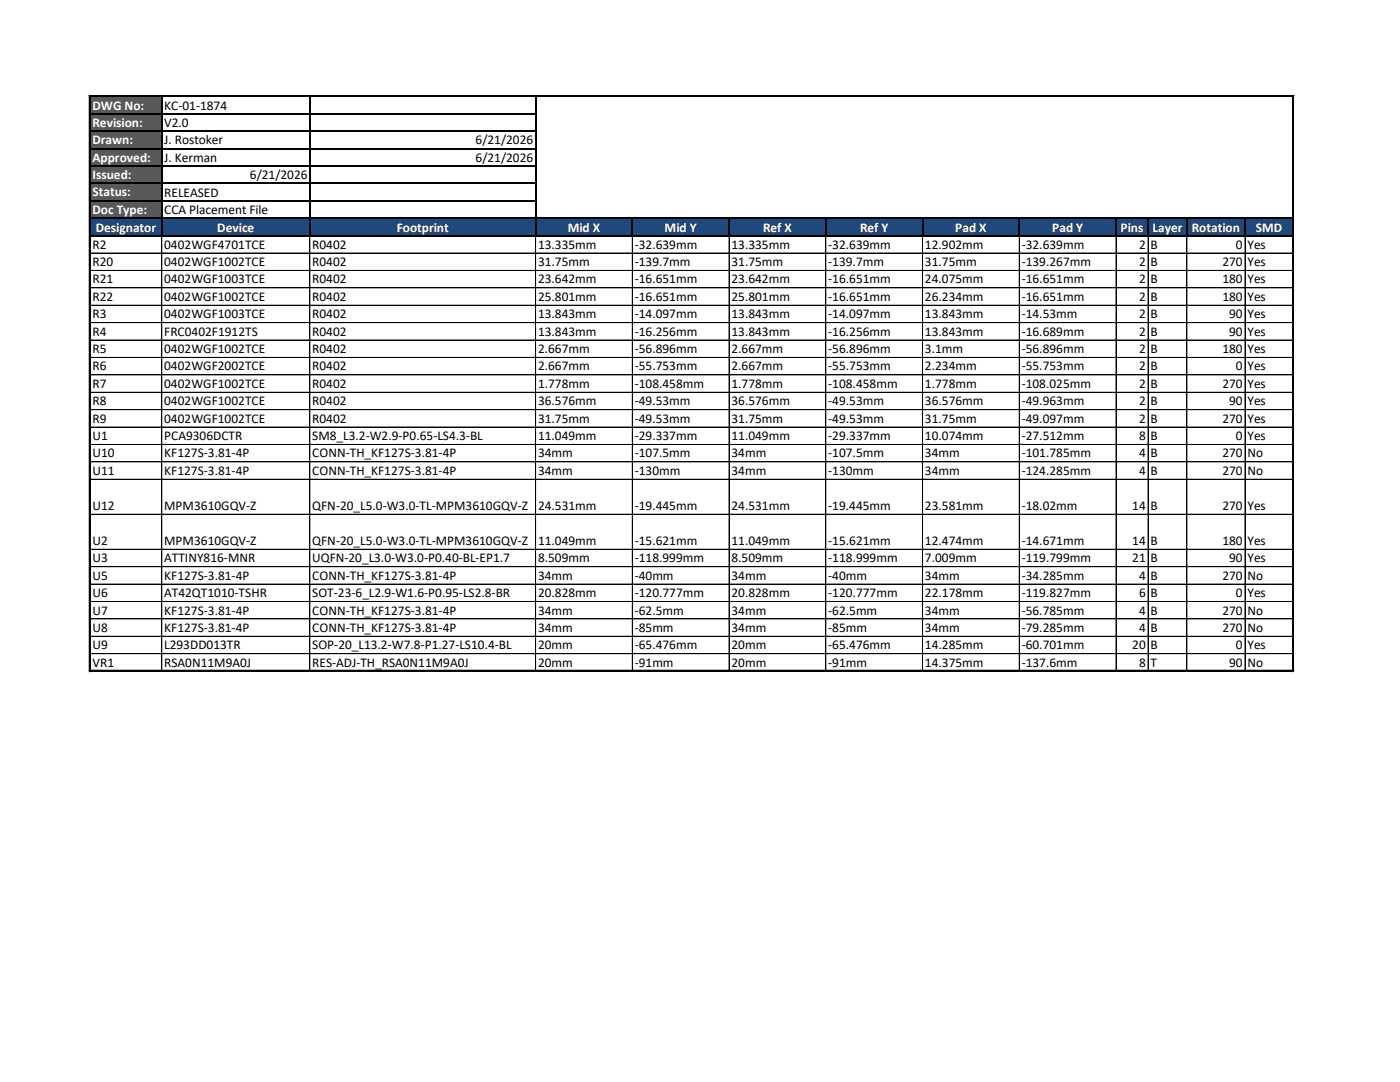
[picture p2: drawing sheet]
<svg xmlns="http://www.w3.org/2000/svg" width="279mm" height="216mm" viewBox="0 0 279 216" stroke-linecap="round" stroke-linejoin="round" font-family="sans-serif">
<defs><g id="words">
<g font-size="2.7" fill="#fff">
<text x="18.5" y="21.9">DWG No:</text>
<text x="18.5" y="25.4">Revision:</text>
<text x="18.5" y="28.8">Drawn:</text>
<text x="18.5" y="32.3">Approved:</text>
<text x="18.5" y="35.8">Issued:</text>
<text x="18.5" y="39.2">Status:</text>
<text x="18.5" y="42.7">Doc Type:</text>
<text x="19.1" y="46.2">Designator</text>
<text x="43.4" y="46.2">Device</text>
<text x="79.2" y="46.2">Footprint</text>
<text x="113.3" y="46.2">Mid X</text>
<text x="132.6" y="46.2">Mid Y</text>
<text x="152.3" y="46.2">Ref X</text>
<text x="171.6" y="46.2">Ref Y</text>
<text x="190.7" y="46.2">Pad X</text>
<text x="210" y="46.2">Pad Y</text>
<text x="223.6" y="46.2">Pins</text>
<text x="230" y="46.2">Layer</text>
<text x="237.9" y="46.2">Rotation</text>
<text x="250.6" y="46.2">SMD</text>
</g>
<g font-size="2.7">
<text x="32.8" y="21.9">KC-01-1874</text>
<text x="32.8" y="25.4">V2.0</text>
<text x="32.8" y="28.8">J. Rostoker</text>
<text x="94.9" y="28.8">6/21/2026</text>
<text x="32.8" y="32.3">J. Kerman</text>
<text x="49.9" y="35.7">6/21/2026</text>
<text x="94.9" y="32.3">6/21/2026</text>
<text x="32.8" y="39.3">RELEASED</text>
<text x="32.8" y="42.7">CCA Placement File</text>
<text x="18.5" y="49.6">R2</text>
<text x="18.5" y="53.1">R20</text>
<text x="32.8" y="49.6">0402WGF4701TCE</text>
<text x="32.8" y="53.1">0402WGF1002TCE</text>
<text x="62.3" y="49.6">R0402</text>
<text x="62.3" y="53.1">R0402</text>
<text x="107.4" y="49.6">13.335mm</text>
<text x="107.4" y="53.1">31.75mm</text>
<text x="126.7" y="49.6">-32.639mm</text>
<text x="126.7" y="53.1">-139.7mm</text>
<text x="146" y="49.6">13.335mm</text>
<text x="146" y="53.1">31.75mm</text>
<text x="165.3" y="49.6">-32.639mm</text>
<text x="165.3" y="53.1">-139.7mm</text>
<text x="184.6" y="49.6">12.902mm</text>
<text x="184.6" y="53.1">31.75mm</text>
<text x="203.9" y="49.6">-32.639mm</text>
<text x="203.9" y="53.1">-139.267mm</text>
<text x="227.3" y="49.6">2</text>
<text x="227.3" y="53.1">2</text>
<text x="229.6" y="49.6">B</text>
<text x="229.6" y="53.1">B</text>
<text x="244" y="53.1">270</text>
<text x="246.7" y="49.6">0</text>
<text x="249" y="49.6">Yes</text>
<text x="249" y="53.1">Yes</text>
<text x="18.5" y="56.6">R21</text>
<text x="32.8" y="56.6">0402WGF1003TCE</text>
<text x="62.3" y="56.6">R0402</text>
<text x="107.4" y="56.6">23.642mm</text>
<text x="126.7" y="56.6">-16.651mm</text>
<text x="146" y="56.6">23.642mm</text>
<text x="165.3" y="56.6">-16.651mm</text>
<text x="184.6" y="56.6">24.075mm</text>
<text x="203.9" y="56.6">-16.651mm</text>
<text x="227.3" y="56.6">2</text>
<text x="229.6" y="56.6">B</text>
<text x="244" y="56.6">180</text>
<text x="249" y="56.6">Yes</text>
<text x="18.5" y="60">R22</text>
<text x="18.5" y="63.5">R3</text>
<text x="32.8" y="60">0402WGF1002TCE</text>
<text x="32.8" y="63.5">0402WGF1003TCE</text>
<text x="62.3" y="60">R0402</text>
<text x="62.3" y="63.5">R0402</text>
<text x="107.4" y="60">25.801mm</text>
<text x="107.4" y="63.5">13.843mm</text>
<text x="126.7" y="60">-16.651mm</text>
<text x="126.7" y="63.5">-14.097mm</text>
<text x="146" y="60">25.801mm</text>
<text x="146" y="63.5">13.843mm</text>
<text x="165.3" y="60">-16.651mm</text>
<text x="165.3" y="63.5">-14.097mm</text>
<text x="184.6" y="60">26.234mm</text>
<text x="184.6" y="63.5">13.843mm</text>
<text x="203.9" y="60">-16.651mm</text>
<text x="203.9" y="63.5">-14.53mm</text>
<text x="227.3" y="60">2</text>
<text x="227.3" y="63.5">2</text>
<text x="229.6" y="60">B</text>
<text x="229.6" y="63.5">B</text>
<text x="244" y="60">180</text>
<text x="245.3" y="63.5">90</text>
<text x="249" y="60">Yes</text>
<text x="249" y="63.5">Yes</text>
<text x="18.5" y="67">R4</text>
<text x="18.5" y="70.4">R5</text>
<text x="32.8" y="67">FRC0402F1912TS</text>
<text x="32.8" y="70.4">0402WGF1002TCE</text>
<text x="62.3" y="67">R0402</text>
<text x="62.3" y="70.4">R0402</text>
<text x="107.4" y="67">13.843mm</text>
<text x="107.4" y="70.4">2.667mm</text>
<text x="126.7" y="67">-16.256mm</text>
<text x="126.7" y="70.4">-56.896mm</text>
<text x="146" y="67">13.843mm</text>
<text x="146" y="70.4">2.667mm</text>
<text x="165.3" y="67">-16.256mm</text>
<text x="165.3" y="70.4">-56.896mm</text>
<text x="184.6" y="67">13.843mm</text>
<text x="184.6" y="70.4">3.1mm</text>
<text x="203.9" y="67">-16.689mm</text>
<text x="203.9" y="70.4">-56.896mm</text>
<text x="227.3" y="67">2</text>
<text x="227.3" y="70.4">2</text>
<text x="229.6" y="67">B</text>
<text x="229.6" y="70.4">B</text>
<text x="244" y="70.4">180</text>
<text x="245.3" y="67">90</text>
<text x="249" y="67">Yes</text>
<text x="249" y="70.4">Yes</text>
<text x="18.5" y="73.9">R6</text>
<text x="18.5" y="77.4">R7</text>
<text x="32.8" y="73.9">0402WGF2002TCE</text>
<text x="32.8" y="77.4">0402WGF1002TCE</text>
<text x="62.3" y="73.9">R0402</text>
<text x="62.3" y="77.4">R0402</text>
<text x="107.4" y="73.9">2.667mm</text>
<text x="107.4" y="77.4">1.778mm</text>
<text x="126.7" y="73.9">-55.753mm</text>
<text x="126.7" y="77.4">-108.458mm</text>
<text x="146" y="73.9">2.667mm</text>
<text x="146" y="77.4">1.778mm</text>
<text x="165.3" y="73.9">-55.753mm</text>
<text x="165.3" y="77.4">-108.458mm</text>
<text x="184.6" y="73.9">2.234mm</text>
<text x="184.6" y="77.4">1.778mm</text>
<text x="203.9" y="73.9">-55.753mm</text>
<text x="203.9" y="77.4">-108.025mm</text>
<text x="227.3" y="73.9">2</text>
<text x="227.3" y="77.4">2</text>
<text x="229.6" y="73.9">B</text>
<text x="229.6" y="77.4">B</text>
<text x="244" y="77.4">270</text>
<text x="246.7" y="73.9">0</text>
<text x="249" y="73.9">Yes</text>
<text x="249" y="77.4">Yes</text>
<text x="18.5" y="80.9">R8</text>
<text x="32.8" y="80.9">0402WGF1002TCE</text>
<text x="62.3" y="80.9">R0402</text>
<text x="107.4" y="80.9">36.576mm</text>
<text x="126.7" y="80.9">-49.53mm</text>
<text x="146" y="80.9">36.576mm</text>
<text x="165.3" y="80.9">-49.53mm</text>
<text x="184.6" y="80.9">36.576mm</text>
<text x="203.9" y="80.9">-49.963mm</text>
<text x="227.3" y="80.9">2</text>
<text x="229.6" y="80.9">B</text>
<text x="245.3" y="80.9">90</text>
<text x="249" y="80.9">Yes</text>
<text x="18.5" y="84.3">R9</text>
<text x="18.5" y="87.8">U1</text>
<text x="32.8" y="84.3">0402WGF1002TCE</text>
<text x="32.8" y="87.8">PCA9306DCTR</text>
<text x="62.3" y="84.3">R0402</text>
<text x="62.3" y="87.8">SM8_L3.2-W2.9-P0.65-LS4.3-BL</text>
<text x="107.4" y="84.3">31.75mm</text>
<text x="107.4" y="87.8">11.049mm</text>
<text x="126.7" y="84.3">-49.53mm</text>
<text x="126.7" y="87.8">-29.337mm</text>
<text x="146" y="84.3">31.75mm</text>
<text x="146" y="87.8">11.049mm</text>
<text x="165.3" y="84.3">-49.53mm</text>
<text x="165.3" y="87.8">-29.337mm</text>
<text x="184.6" y="84.3">31.75mm</text>
<text x="184.6" y="87.8">10.074mm</text>
<text x="203.9" y="84.3">-49.097mm</text>
<text x="203.9" y="87.8">-27.512mm</text>
<text x="227.3" y="84.3">2</text>
<text x="227.3" y="87.8">8</text>
<text x="229.6" y="84.3">B</text>
<text x="229.6" y="87.8">B</text>
<text x="244" y="84.3">270</text>
<text x="246.7" y="87.8">0</text>
<text x="249" y="84.3">Yes</text>
<text x="249" y="87.8">Yes</text>
<text x="18.5" y="91.3">U10</text>
<text x="18.5" y="94.8">U11</text>
<text x="32.8" y="91.3">KF127S-3.81-4P</text>
<text x="32.8" y="94.8">KF127S-3.81-4P</text>
<text x="62.3" y="91.3">CONN-TH_KF127S-3.81-4P</text>
<text x="62.3" y="94.8">CONN-TH_KF127S-3.81-4P</text>
<text x="107.4" y="91.3">34mm</text>
<text x="107.4" y="94.8">34mm</text>
<text x="126.7" y="91.3">-107.5mm</text>
<text x="126.7" y="94.8">-130mm</text>
<text x="146" y="91.3">34mm</text>
<text x="146" y="94.8">34mm</text>
<text x="165.3" y="91.3">-107.5mm</text>
<text x="165.3" y="94.8">-130mm</text>
<text x="184.6" y="91.3">34mm</text>
<text x="184.6" y="94.8">34mm</text>
<text x="203.9" y="91.3">-101.785mm</text>
<text x="203.9" y="94.8">-124.285mm</text>
<text x="227.3" y="91.3">4</text>
<text x="227.3" y="94.8">4</text>
<text x="229.6" y="91.3">B</text>
<text x="229.6" y="94.8">B</text>
<text x="244" y="91.3">270</text>
<text x="244" y="94.8">270</text>
<text x="249" y="91.3">No</text>
<text x="249" y="94.8">No</text>
<text x="18.5" y="101.7">U12</text>
<text x="32.8" y="101.7">MPM3610GQV-Z</text>
<text x="62.3" y="101.7">QFN-20_L5.0-W3.0-TL-MPM3610GQV-Z</text>
<text x="107.4" y="101.7">24.531mm</text>
<text x="126.7" y="101.7">-19.445mm</text>
<text x="146" y="101.7">24.531mm</text>
<text x="165.3" y="101.7">-19.445mm</text>
<text x="184.6" y="101.7">23.581mm</text>
<text x="203.9" y="101.7">-18.02mm</text>
<text x="226" y="101.7">14</text>
<text x="229.6" y="101.7">B</text>
<text x="244" y="101.7">270</text>
<text x="249" y="101.7">Yes</text>
<text x="18.5" y="108.7">U2</text>
<text x="18.5" y="112.2">U3</text>
<text x="32.8" y="108.7">MPM3610GQV-Z</text>
<text x="32.8" y="112.2">ATTINY816-MNR</text>
<text x="62.3" y="108.7">QFN-20_L5.0-W3.0-TL-MPM3610GQV-Z</text>
<text x="62.3" y="112.2">UQFN-20_L3.0-W3.0-P0.40-BL-EP1.7</text>
<text x="107.4" y="108.7">11.049mm</text>
<text x="107.4" y="112.2">8.509mm</text>
<text x="126.7" y="108.7">-15.621mm</text>
<text x="126.7" y="112.2">-118.999mm</text>
<text x="146" y="108.7">11.049mm</text>
<text x="146" y="112.2">8.509mm</text>
<text x="165.3" y="108.7">-15.621mm</text>
<text x="165.3" y="112.2">-118.999mm</text>
<text x="184.6" y="108.7">12.474mm</text>
<text x="184.6" y="112.2">7.009mm</text>
<text x="203.9" y="108.7">-14.671mm</text>
<text x="203.9" y="112.2">-119.799mm</text>
<text x="226" y="108.7">14</text>
<text x="226" y="112.2">21</text>
<text x="229.6" y="108.7">B</text>
<text x="229.6" y="112.2">B</text>
<text x="244" y="108.7">180</text>
<text x="245.3" y="112.2">90</text>
<text x="249" y="108.7">Yes</text>
<text x="249" y="112.2">Yes</text>
<text x="18.5" y="115.7">U5</text>
<text x="18.5" y="119.2">U6</text>
<text x="32.8" y="115.7">KF127S-3.81-4P</text>
<text x="32.8" y="119.2">AT42QT1010-TSHR</text>
<text x="62.3" y="115.7">CONN-TH_KF127S-3.81-4P</text>
<text x="62.3" y="119.2">SOT-23-6_L2.9-W1.6-P0.95-LS2.8-BR</text>
<text x="107.4" y="115.7">34mm</text>
<text x="107.4" y="119.2">20.828mm</text>
<text x="126.7" y="115.7">-40mm</text>
<text x="126.7" y="119.2">-120.777mm</text>
<text x="146" y="115.7">34mm</text>
<text x="146" y="119.2">20.828mm</text>
<text x="165.3" y="115.7">-40mm</text>
<text x="165.3" y="119.2">-120.777mm</text>
<text x="184.6" y="115.7">34mm</text>
<text x="184.6" y="119.2">22.178mm</text>
<text x="203.9" y="115.7">-34.285mm</text>
<text x="203.9" y="119.2">-119.827mm</text>
<text x="227.3" y="115.7">4</text>
<text x="227.3" y="119.2">6</text>
<text x="229.6" y="115.7">B</text>
<text x="229.6" y="119.2">B</text>
<text x="244" y="115.7">270</text>
<text x="246.7" y="119.2">0</text>
<text x="249" y="115.7">No</text>
<text x="249" y="119.2">Yes</text>
<text x="18.5" y="122.6">U7</text>
<text x="32.8" y="122.6">KF127S-3.81-4P</text>
<text x="62.3" y="122.6">CONN-TH_KF127S-3.81-4P</text>
<text x="107.4" y="122.6">34mm</text>
<text x="126.7" y="122.6">-62.5mm</text>
<text x="146" y="122.6">34mm</text>
<text x="165.3" y="122.6">-62.5mm</text>
<text x="184.6" y="122.6">34mm</text>
<text x="203.9" y="122.6">-56.785mm</text>
<text x="227.3" y="122.6">4</text>
<text x="229.6" y="122.6">B</text>
<text x="244" y="122.6">270</text>
<text x="249" y="122.6">No</text>
<text x="18.5" y="126.1">U8</text>
<text x="18.5" y="129.6">U9</text>
<text x="32.8" y="126.1">KF127S-3.81-4P</text>
<text x="32.8" y="129.6">L293DD013TR</text>
<text x="62.3" y="126.1">CONN-TH_KF127S-3.81-4P</text>
<text x="62.3" y="129.6">SOP-20_L13.2-W7.8-P1.27-LS10.4-BL</text>
<text x="107.4" y="126.1">34mm</text>
<text x="107.4" y="129.6">20mm</text>
<text x="126.7" y="126.1">-85mm</text>
<text x="126.7" y="129.6">-65.476mm</text>
<text x="146" y="126.1">34mm</text>
<text x="146" y="129.6">20mm</text>
<text x="165.3" y="126.1">-85mm</text>
<text x="165.3" y="129.6">-65.476mm</text>
<text x="184.6" y="126.1">34mm</text>
<text x="184.6" y="129.6">14.285mm</text>
<text x="203.9" y="126.1">-79.285mm</text>
<text x="203.9" y="129.6">-60.701mm</text>
<text x="226" y="129.6">20</text>
<text x="227.3" y="126.1">4</text>
<text x="229.6" y="126.1">B</text>
<text x="229.6" y="129.6">B</text>
<text x="244" y="126.1">270</text>
<text x="246.7" y="129.6">0</text>
<text x="249" y="126.1">No</text>
<text x="249" y="129.6">Yes</text>
<text x="18.5" y="133">VR1</text>
<text x="32.8" y="133">RSA0N11M9A0J</text>
<text x="62.3" y="133">RES-ADJ-TH_RSA0N11M9A0J</text>
<text x="107.4" y="133">20mm</text>
<text x="126.7" y="133">-91mm</text>
<text x="146" y="133">20mm</text>
<text x="165.3" y="133">-91mm</text>
<text x="184.6" y="133">14.375mm</text>
<text x="203.9" y="133">-137.6mm</text>
<text x="227.3" y="133">8</text>
<text x="229.6" y="133">T</text>
<text x="245.3" y="133">90</text>
<text x="249" y="133">No</text>
</g>
</g></defs>
<path d="M18.1 19.3h14.2v24.3h-14.2z" fill-rule="evenodd" fill="#595959"/>
<path d="M18.1 43.5h239.9v3.5h-239.9z" fill-rule="evenodd" fill="#1f497d"/>
<g fill="none" stroke="#000" stroke-width=".2">
<path d="M107 19.3h-88.9v27.8M258 19.1v114.9M258.1 19.3v24.1M258.2 19.1h-240.4v114.9M18.1 54h240M18.1 57.4h240M32.3 47.1v86.8M61.8 47.1v86.8M106.9 47.1v86.8M126.2 47.1v86.8M145.5 47.1v86.8M164.8 47.1v86.8"/>
<path d="M184.1 47.1v86.8M203.4 47.1v86.8M222.7 47.1v86.8M229.1 47.1v86.8M236.9 47.1v86.8M248.5 47.1v86.8M258.1 50.5h-240M258.1 47.1v86.8M18.1 60.9h240M18.1 64.4h240M18.1 67.8h240M18.1 71.3h240"/>
<path d="M18.1 78.3h240M258.1 74.8h-240M18.1 81.7h240M18.1 85.2h240M18.1 88.7h240M18.1 92.2h240M18.1 95.6h240M18.1 109.6h240M18.1 113.1h240M18.1 116.5h240M258.1 102.6h-240M17.8 133.7h240.4"/>
<path d="M18.1 120h240M18.1 123.5h240M18.1 127h240M18.1 133.9h240M258.1 130.4h-240"/>
</g>
<g fill="none" stroke="#000" stroke-width=".21">
<path d="M32.3 19.3v27.8M61.8 19.3v27.8M106.9 19.3v27.8M18.1 22.7h88.9M18.1 26.2h88.9M18.1 29.7h88.9M18.1 33.1h88.9M18.1 36.6h88.9M18.1 40.1h88.9M18.1 43.5h240.1M18.1 47h240.1M126.2 43.7v3.4"/>
<path d="M145.5 43.7v3.4M164.8 43.7v3.4M184.1 43.7v3.4M203.4 43.7v3.4M222.7 43.7v3.4M229.1 43.7v3.4M236.9 43.7v3.4M248.5 43.7v3.4M258.1 43.7v3.4"/>
</g>
<path d="M17.8 19.2h240.5M18 19v115.1M258.1 19v115.1M17.8 133.9h240.5" fill="none" stroke="#000" stroke-width=".34"/>
<use href="#words"/>
</svg>
